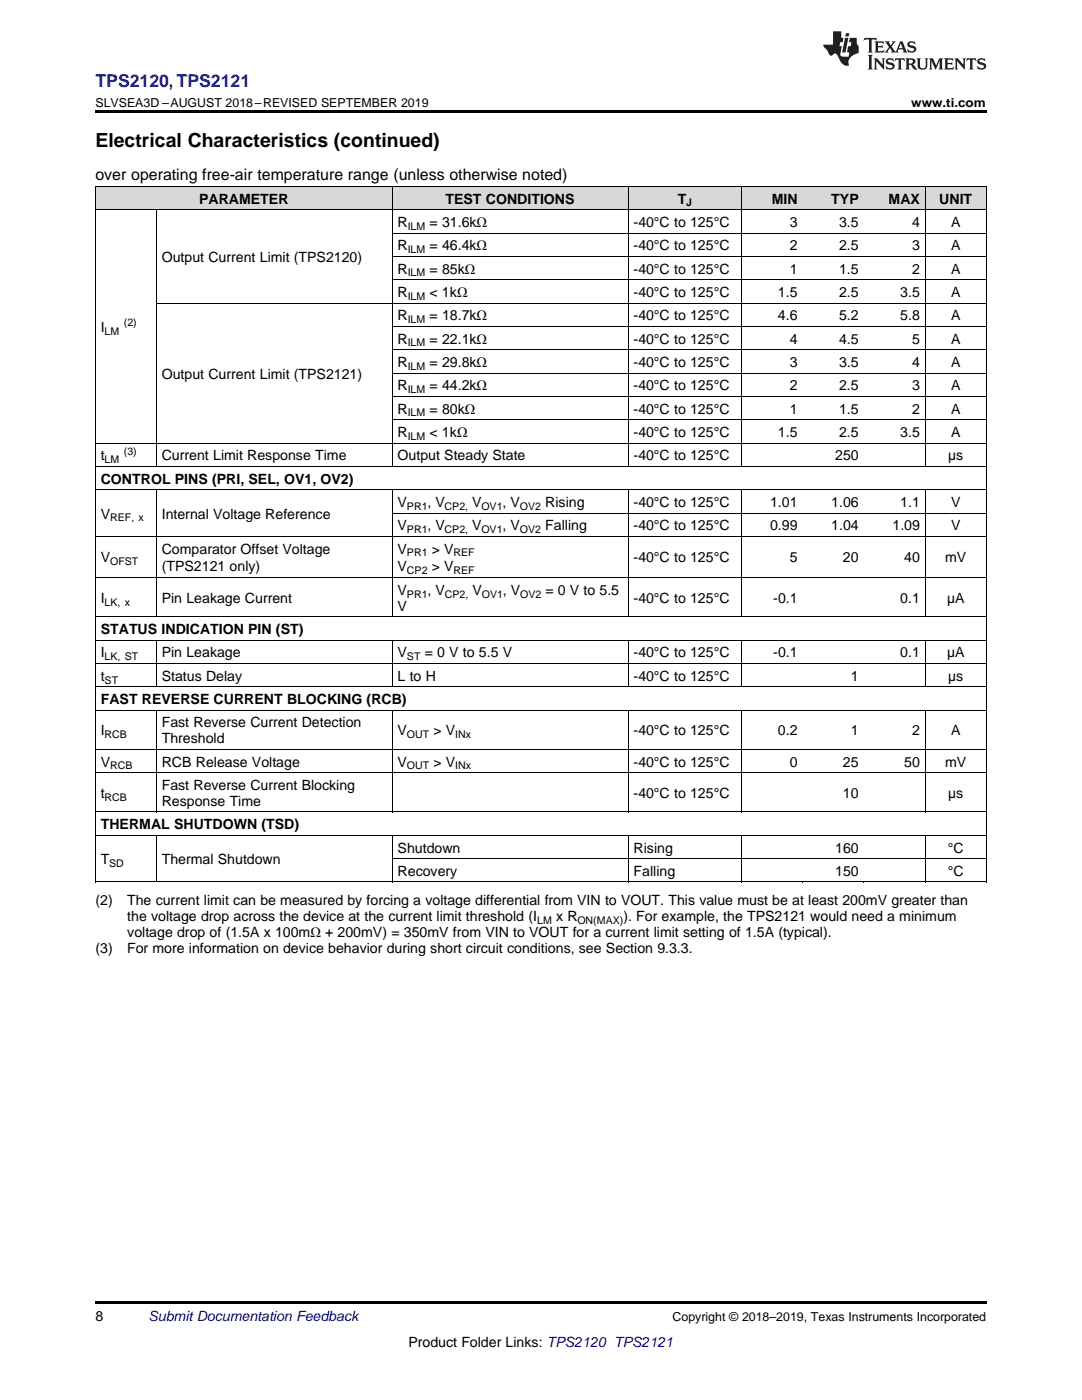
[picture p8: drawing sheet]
<svg xmlns="http://www.w3.org/2000/svg" width="216mm" height="279mm" viewBox="0 0 216 279" stroke-linecap="round" stroke-linejoin="round" font-family="sans-serif">
<defs><g id="words">
<text font-size="3.9" x="19" y="29.3">Electrical Characteristics (continued)</text>
<text font-size="3.5" fill="#00f" x="19" y="17.3">TPS2120, TPS2121</text>
<text font-size="3.2" x="19" y="36">over operating free-air temperature range (unless otherwise noted)</text>
<g font-size="2.8">
<text x="39.7" y="40.6">PARAMETER</text>
<text x="88.9" y="40.6">TEST CONDITIONS</text>
<text x="135.3" y="40.6">T</text>
<text x="154" y="40.6">MIN</text>
<text x="165.9" y="40.6">TYP</text>
<text x="177.3" y="40.6">MAX</text>
<text x="187.4" y="40.6">UNIT</text>
<text x="79.3" y="45.3">R</text>
<text x="85.7" y="45.3">= 31.6kΩ</text>
<text x="126.4" y="45.3">-40°C to 125°C</text>
<text x="157.6" y="45.3">3</text>
<text x="167.4" y="45.3">3.5</text>
<text x="182" y="45.3">4</text>
<text x="189.8" y="45.3">A</text>
<text x="32.3" y="52.3">Output Current Limit (TPS2120)</text>
<text x="79.3" y="50">R</text>
<text x="85.7" y="50">= 46.4kΩ</text>
<text x="126.4" y="50">-40°C to 125°C</text>
<text x="157.6" y="50">2</text>
<text x="167.4" y="50">2.5</text>
<text x="182" y="50">3</text>
<text x="189.8" y="50">A</text>
<text x="79.3" y="54.6">R</text>
<text x="79.3" y="59.3">R</text>
<text x="85.7" y="54.6">= 85kΩ</text>
<text x="85.7" y="59.3">&lt; 1kΩ</text>
<text x="126.4" y="54.6">-40°C to 125°C</text>
<text x="126.4" y="59.3">-40°C to 125°C</text>
<text x="155.2" y="59.3">1.5</text>
<text x="157.6" y="54.6">1</text>
<text x="167.4" y="54.6">1.5</text>
<text x="167.4" y="59.3">2.5</text>
<text x="179.6" y="59.3">3.5</text>
<text x="182" y="54.6">2</text>
<text x="189.8" y="54.6">A</text>
<text x="189.8" y="59.3">A</text>
<text x="79.3" y="63.9">R</text>
<text x="85.7" y="63.9">= 18.7kΩ</text>
<text x="126.4" y="63.9">-40°C to 125°C</text>
<text x="155.2" y="63.9">4.6</text>
<text x="167.4" y="63.9">5.2</text>
<text x="179.6" y="63.9">5.8</text>
<text x="189.8" y="63.9">A</text>
<text x="20.1" y="66.3">I</text>
<text x="79.3" y="68.6">R</text>
<text x="85.7" y="68.6">= 22.1kΩ</text>
<text x="126.4" y="68.6">-40°C to 125°C</text>
<text x="157.6" y="68.6">4</text>
<text x="167.4" y="68.6">4.5</text>
<text x="182" y="68.6">5</text>
<text x="189.8" y="68.6">A</text>
<text x="32.3" y="75.6">Output Current Limit (TPS2121)</text>
<text x="79.3" y="73.2">R</text>
<text x="79.3" y="77.9">R</text>
<text x="85.7" y="73.2">= 29.8kΩ</text>
<text x="85.7" y="77.9">= 44.2kΩ</text>
<text x="126.4" y="73.2">-40°C to 125°C</text>
<text x="126.4" y="77.9">-40°C to 125°C</text>
<text x="157.6" y="73.2">3</text>
<text x="157.6" y="77.9">2</text>
<text x="167.4" y="73.2">3.5</text>
<text x="167.4" y="77.9">2.5</text>
<text x="182" y="73.2">4</text>
<text x="182" y="77.9">3</text>
<text x="189.8" y="73.2">A</text>
<text x="189.8" y="77.9">A</text>
<text x="79.3" y="82.5">R</text>
<text x="85.7" y="82.5">= 80kΩ</text>
<text x="126.4" y="82.5">-40°C to 125°C</text>
<text x="157.6" y="82.5">1</text>
<text x="167.4" y="82.5">1.5</text>
<text x="182" y="82.5">2</text>
<text x="189.8" y="82.5">A</text>
<text x="79.3" y="87.2">R</text>
<text x="85.7" y="87.2">&lt; 1kΩ</text>
<text x="126.4" y="87.2">-40°C to 125°C</text>
<text x="155.2" y="87.2">1.5</text>
<text x="167.4" y="87.2">2.5</text>
<text x="179.6" y="87.2">3.5</text>
<text x="189.8" y="87.2">A</text>
<text x="20.1" y="91.9">t</text>
<text x="32.3" y="91.9">Current Limit Response Time</text>
<text x="79.3" y="91.9">Output Steady State</text>
<text x="126.4" y="91.9">-40°C to 125°C</text>
<text x="166.7" y="91.9">250</text>
<text x="189.2" y="91.9">µs</text>
<text x="20.1" y="96.5">CONTROL PINS (PRI, SEL, OV1, OV2)</text>
<text x="79.3" y="101.2">V</text>
<text x="85.3" y="101.2">, V</text>
<text x="94.2" y="101.2">V</text>
<text x="100.3" y="101.2">, V</text>
<text x="108.8" y="101.2">Rising</text>
<text x="126.4" y="101.2">-40°C to 125°C</text>
<text x="153.7" y="101.2">1.01</text>
<text x="165.9" y="101.2">1.06</text>
<text x="179.6" y="101.2">1.1</text>
<text x="189.8" y="101.2">V</text>
<text x="20.1" y="103.5">V</text>
<text x="32.3" y="103.5">Internal Voltage Reference</text>
<text x="79.3" y="105.8">V</text>
<text x="85.3" y="105.8">, V</text>
<text x="94.2" y="105.8">V</text>
<text x="100.3" y="105.8">, V</text>
<text x="108.8" y="105.8">Falling</text>
<text x="126.4" y="105.8">-40°C to 125°C</text>
<text x="153.7" y="105.8">0.99</text>
<text x="165.9" y="105.8">1.04</text>
<text x="178.1" y="105.8">1.09</text>
<text x="189.8" y="105.8">V</text>
<text x="20.1" y="112.3">V</text>
<text x="32.3" y="110.5">Comparator Offset Voltage</text>
<text x="79.3" y="110.5">V</text>
<text x="86.1" y="110.5">&gt; V</text>
<text x="126.4" y="112.3">-40°C to 125°C</text>
<text x="157.6" y="112.3">5</text>
<text x="168.2" y="112.3">20</text>
<text x="180.4" y="112.3">40</text>
<text x="188.6" y="112.3">mV</text>
<text x="32.3" y="114.1">(TPS2121 only)</text>
<text x="79.3" y="114.1">V</text>
<text x="79.3" y="118.7">V</text>
<text x="85.3" y="118.7">, V</text>
<text x="86.1" y="114.1">&gt; V</text>
<text x="94.3" y="118.7">V</text>
<text x="100.4" y="118.7">, V</text>
<text x="108.9" y="118.7">= 0 V to 5.5</text>
<text x="20.1" y="120.3">I</text>
<text x="32.3" y="120.3">Pin Leakage Current</text>
<text x="79.3" y="121.9">V</text>
<text x="126.4" y="120.3">-40°C to 125°C</text>
<text x="154.3" y="120.3">-0.1</text>
<text x="179.6" y="120.3">0.1</text>
<text x="189" y="120.3">µA</text>
<text x="20.1" y="126.5">STATUS INDICATION PIN (ST)</text>
<text x="20.1" y="131.2">I</text>
<text x="32.3" y="131.2">Pin Leakage</text>
<text x="79.3" y="131.2">V</text>
<text x="84.7" y="131.2">= 0 V to 5.5 V</text>
<text x="126.4" y="131.2">-40°C to 125°C</text>
<text x="154.3" y="131.2">-0.1</text>
<text x="179.6" y="131.2">0.1</text>
<text x="189" y="131.2">µA</text>
<text x="20.1" y="135.9">t</text>
<text x="32.3" y="135.9">Status Delay</text>
<text x="79.3" y="135.9">L to H</text>
<text x="126.4" y="135.9">-40°C to 125°C</text>
<text x="169.8" y="135.9">1</text>
<text x="189.2" y="135.9">µs</text>
<text x="20.1" y="140.5">FAST REVERSE CURRENT BLOCKING (RCB)</text>
<text x="20.1" y="146.8">I</text>
<text x="32.3" y="145.2">Fast Reverse Current Detection</text>
<text x="32.3" y="148.3">Threshold</text>
<text x="79.3" y="146.8">V</text>
<text x="86.5" y="146.8">&gt; V</text>
<text x="126.4" y="146.8">-40°C to 125°C</text>
<text x="155.2" y="146.8">0.2</text>
<text x="169.8" y="146.8">1</text>
<text x="182" y="146.8">2</text>
<text x="189.8" y="146.8">A</text>
<text x="20.1" y="153">V</text>
<text x="32.3" y="153">RCB Release Voltage</text>
<text x="79.3" y="153">V</text>
<text x="86.5" y="153">&gt; V</text>
<text x="126.4" y="153">-40°C to 125°C</text>
<text x="157.6" y="153">0</text>
<text x="168.2" y="153">25</text>
<text x="180.4" y="153">50</text>
<text x="188.6" y="153">mV</text>
<text x="20.1" y="159.2">t</text>
<text x="32.3" y="157.7">Fast Reverse Current Blocking</text>
<text x="32.3" y="160.8">Response Time</text>
<text x="126.4" y="159.2">-40°C to 125°C</text>
<text x="168.2" y="159.2">10</text>
<text x="189.2" y="159.2">µs</text>
<text x="20.1" y="165.5">THERMAL SHUTDOWN (TSD)</text>
<text x="20.1" y="172.5">T</text>
<text x="32.3" y="172.5">Thermal Shutdown</text>
<text x="79.3" y="170.1">Shutdown</text>
<text x="126.4" y="170.1">Rising</text>
<text x="166.7" y="170.1">160</text>
<text x="189.2" y="170.1">°C</text>
<text x="79.3" y="174.8">Recovery</text>
<text x="126.4" y="174.8">Falling</text>
<text x="166.7" y="174.8">150</text>
<text x="189.2" y="174.8">°C</text>
<text x="19" y="180.7">(2)</text>
<text x="25.4" y="180.7">The current limit can be measured by forcing a voltage differential from VIN to VOUT. This value must be at least 200mV greater than</text>
<text x="25.4" y="183.8">the voltage drop across the device at the current limit threshold (I</text>
<text x="110.9" y="183.8">x R</text>
<text x="124.4" y="183.8">). For example, the TPS2121 would need a minimum</text>
<text x="19" y="190.2">(3)</text>
<text x="25.4" y="190.2">For more information on device behavior during short circuit conditions, see Section 9.3.3.</text>
<text x="25.4" y="187">voltage drop of (1.5A x 100mΩ + 200mV) = 350mV from VIN to VOUT for a current limit setting of 1.5A (typical).</text>
<text x="19" y="263.6">8</text>
<text x="81.5" y="268.9">Product Folder Links: TPS2120 TPS2121</text>
</g>
<text font-size="2.8" fill="#0000c8" x="29.6" y="263.6">Submit Documentation Feedback</text>
<g font-size="2.5">
<text x="19" y="21.4">SLVSEA3D –AUGUST 2018–REVISED SEPTEMBER 2019</text>
<text x="181.8" y="21.4">www.ti.com</text>
<text x="134.2" y="263.6">Copyright © 2018–2019, Texas Instruments Incorporated</text>
</g>
<g font-size="2.1">
<text x="136.9" y="41.2">J</text>
<text x="81.4" y="45.9">ILM</text>
<text x="81.4" y="50.5">ILM</text>
<text x="81.4" y="55.2">ILM</text>
<text x="81.4" y="59.8">ILM</text>
<text x="24.7" y="65.1">(2)</text>
<text x="81.4" y="64.5">ILM</text>
<text x="20.9" y="66.8">LM</text>
<text x="81.4" y="69.1">ILM</text>
<text x="81.4" y="73.8">ILM</text>
<text x="81.4" y="78.5">ILM</text>
<text x="81.4" y="83.1">ILM</text>
<text x="81.4" y="87.8">ILM</text>
<text x="20.9" y="92.4">LM</text>
<text x="24.7" y="90.7">(3)</text>
<text x="81.2" y="101.7">PR1</text>
<text x="88.7" y="101.7">CP2,</text>
<text x="96.1" y="101.7">OV1</text>
<text x="103.8" y="101.7">OV2</text>
<text x="22" y="104.1">REF, x</text>
<text x="81.2" y="106.4">PR1</text>
<text x="88.7" y="106.4">CP2,</text>
<text x="96.1" y="106.4">OV1</text>
<text x="103.8" y="106.4">OV2</text>
<text x="22" y="112.8">OFST</text>
<text x="81.2" y="111.1">PR1</text>
<text x="90.5" y="111.1">REF</text>
<text x="81.2" y="114.6">CP2</text>
<text x="81.2" y="119.3">PR1</text>
<text x="88.8" y="119.3">CP2,</text>
<text x="90.5" y="114.6">REF</text>
<text x="96.1" y="119.3">OV1</text>
<text x="103.8" y="119.3">OV2</text>
<text x="20.9" y="120.9">LK, x</text>
<text x="20.9" y="131.8">LK, ST</text>
<text x="81.2" y="131.8">ST</text>
<text x="20.9" y="136.4">ST</text>
<text x="20.9" y="147.3">RCB</text>
<text x="81.2" y="147.3">OUT</text>
<text x="90.8" y="147.3">INx</text>
<text x="22" y="153.6">RCB</text>
<text x="81.2" y="153.6">OUT</text>
<text x="90.8" y="153.6">INx</text>
<text x="20.9" y="159.8">RCB</text>
<text x="21.8" y="173">SD</text>
<text x="107.2" y="184.4">LM</text>
<text x="115.2" y="184.4">ON(MAX)</text>
</g>
</g></defs>
<g fill="#d8d8d8">
<path d="M19 37.3h12.2v4.6h-12.2z"/>
<path d="M31.2 37.3h47.1v4.6h-47.1z"/>
<path d="M78.3 37.3h47.1v4.6h-47.1z"/>
<path d="M125.4 37.3h22.6v4.6h-22.6z"/>
<path d="M148 37.3h12.2v4.6h-12.2z"/>
<path d="M160.2 37.3h12.2v4.6h-12.2z"/>
<path d="M172.4 37.3h12.2v4.6h-12.2z"/>
<path d="M184.6 37.3h12.2v4.6h-12.2z"/>
</g>
<path d="M19 22h177.8v.5h-177.8zM19 176l.2 .1zM78.2 176l.1 .1zM125.3 176l.1 .1zM147.9 176l.1 .1zM160.1 176l.1 .1zM172.3 176l.1 .1zM184.5 176l.1 .1zM196.7 176l.1 .1zM19 259.7h177.8v.5h-177.8z" fill="#000"/>
<g fill="none" stroke="#000" stroke-width=".2">
<path d="M19 37.2h177.8M19.1 37.2v138.9M78.2 37.2v55.9M125.3 37.2v55.9M148 37.2v55.9M184.6 37.2v55.9M196.8 37.2v138.9M19 41.9h177.8M31.2 41.9v51.2M78.3 55.8h118.5M78.3 51.2h118.5M78.3 46.5h118.5"/>
<path d="M31.2 60.5h165.6M78.3 79.1h118.5M78.3 74.5h118.5M78.3 69.8h118.5M78.3 65.1h118.5M19 97.7h177.8M19 93.1h177.8M19 88.4h177.8M31.2 97.8v25.4M78.2 97.8v25.4M78.3 83.8h118.5M125.3 97.8v25.4"/>
<path d="M148 97.8v25.4M184.6 97.8v25.4M19 115.3h177.8M19 107.1h177.8M78.3 102.4h118.5M19 137.1h177.8M19 132.4h177.8M19 127.8h177.8M19 123.1h177.8M31.2 127.8v9.3M78.2 127.8v9.3M125.3 127.8v9.3"/>
<path d="M148 127.8v9.3M184.6 127.8v9.3M19 154.2h177.8M19 149.6h177.8M19 141.7h177.8M31.2 141.7v20.4M78.2 141.7v20.4M125.3 141.7v20.4M148 141.7v20.4M184.6 141.7v20.4M19 176h177.8M19 166.7h177.8"/>
<path d="M19 162h177.8M31.2 166.7v9.4M78.2 166.7v9.4M78.3 171.4h118.5M125.3 166.7v9.4M148 166.7v9.4M184.6 166.7v9.4"/>
</g>
<g fill="#231f20">
<path d="M172.5 7.6l-.1 .5 .4-.2h.6v.1v2.1l-.2 .4h.9l-.2-.4v-2.1l.1-.1h.5l.5 .2-.2-.5zM174.5 8.3l.2 .3v1.5l-.2 .4h1.8l.2-.6a1.04 1.04 0 0 1-1.3 .2v-.7h.6l.3 .2v-.6l-.3 .2h-.6v-.6l.8-.1 .4 .3-.2-.5zM176.5 8.3l.9 1.1-.9 1.1h.8l-.2-.2 .4-.7 .5 .7-.2 .2h1.5l-.2-.2 .2-.4h.9l.1 .4-.2 .2h1l-.3-.3-.7-1.9h-.5l-.9 2-.8-1 .9-1h-.8l.1 .3-.4 .5-.3-.6 .1-.2zM179.7 8.6l.4 1h-.7zM181.3 8.4a.63 .63 0 0 0-.2 .7 .63 .63 0 0 0 .6 .4l.6 .2 .1 .2a.75 .75 0 0 1-.7 .4 .75 .75 0 0 1-.6-.5l.1 .7 .1-.1a1.11 1.11 0 0 0 1.5-.6 1.13 1.13 0 0 0-1.2-.8l-.1-.4a1.04 1.04 0 0 1 1.2 .2l-.2-.5-.2 .1-.4-.2zM173.2 10.9l.2 .4v2.2l-.2 .4h1l-.3-.4v-2.2l.3-.4zM174.3 11.6l.3 .4v1.5l-.3 .4h.8l-.2-.4v-1.3l1.5 1.7v-1.9l.2-.4h-.7l.2 .4v.9l-1.1-1.3zM177 11.8a.62 .62 0 0 0-.2 .7 .62 .62 0 0 0 .6 .4l.6 .1 .1 .3a.76 .76 0 0 1-.7 .3 .76 .76 0 0 1-.7-.4l.2 .7 .1-.1a1.11 1.11 0 0 0 1.5-.6 1.13 1.13 0 0 0-1.2-.8l-.1-.4a1.04 1.04 0 0 1 1.2 .2l-.2-.6-.2 .1-.5-.1zM178.7 11.6l-.2 .6a.61 .61 0 0 1 .8-.3v1.6l-.2 .4h.9l-.2-.4v-1.6a.63 .63 0 0 1 .7 .3l-.1-.6zM180.6 11.6l.3 .4v1.5l-.3 .4h1l-.2-.2-.1-.8 .6 .2a.76 .76 0 0 0 1.2 .7l-1-1a.58 .58 0 0 0 .6-.5 .58 .58 0 0 0-.5-.6zM181.4 11.9h.1a.45 .45 0 0 1 .5 .1 .45 .45 0 0 1 .1 .5l-.8 .2zM182.9 11.6l.2 .2a2.17 2.17 0 0 0 .3 1.9 .99 .99 0 0 0 1.6-.6v-1.1l.2-.4h-.7l.2 .2a1.92 1.92 0 0 1-.2 1.8 .6 .6 0 0 1-.9-.5v-1.1l.2-.4zM185.4 11.6l.2 .4v1.5l-.2 .4h.7l-.2-.4v-1.4l.8 1.8 .8-1.8v1.4l-.2 .4h.9l-.2-.4v-1.5l.2-.4h-.8l-.6 1.5-.6-1.5zM188.4 11.6l.2 .4v1.5l-.2 .4h1.8l.1-.6a1.04 1.04 0 0 1-1.2 .1v-.6h.5l.4 .2v-.6l-.4 .2h-.5v-.7h.8l.3 .3-.1-.6zM190.5 11.6l.2 .4v1.5l-.2 .4h.7l-.2-.4v-1.3l1.5 1.7v-1.9l.2-.4h-.7l.2 .4v.9l-1.1-1.3zM192.9 11.6l-.1 .6a.61 .61 0 0 1 .7-.3l.1 1.6-.3 .4h1l-.3-.4 .1-1.6a.63 .63 0 0 1 .7 .3l-.1-.6zM195.2 11.8a.62 .62 0 0 0-.2 .7 .62 .62 0 0 0 .6 .4l.6 .1 .1 .3a.76 .76 0 0 1-.7 .3 .76 .76 0 0 1-.6-.4l.1 .7 .1-.1a1.11 1.11 0 0 0 1.6-.6 1.13 1.13 0 0 0-1.3-.8l-.1-.4a1.04 1.04 0 0 1 1.2 .2l-.1-.6-.2 .1-.5-.1z"/>
<path d="M166.2 6.3v2.6h-1.9v.4l.8 .9a.91 .91 0 0 0 1 .8 .56 .56 0 0 1 .5-.3 .56 .56 0 0 1 .5 .3l.4 .8a1.53 1.53 0 0 0 1.9 1.2 1.54 1.54 0 0 1 1-2.1l.9-.3v-1.4a1.52 1.52 0 0 1-.4-1.6h-1.3l-.2 .8h.5l-.2 .8h-.5l-.1 1v.2l.4 .1-.2 .8a1.93 1.93 0 0 1-1.6-.3l.3-1.8h-.5l.2-.8h.4l.2-.8h-.4v-1.3zM168.6 7.6l-.6 2.9h.7l.6-2.9zM168.8 6.6l-.1 .7h.6l.2-.7z"/>
</g>
<use href="#words"/>
</svg>
